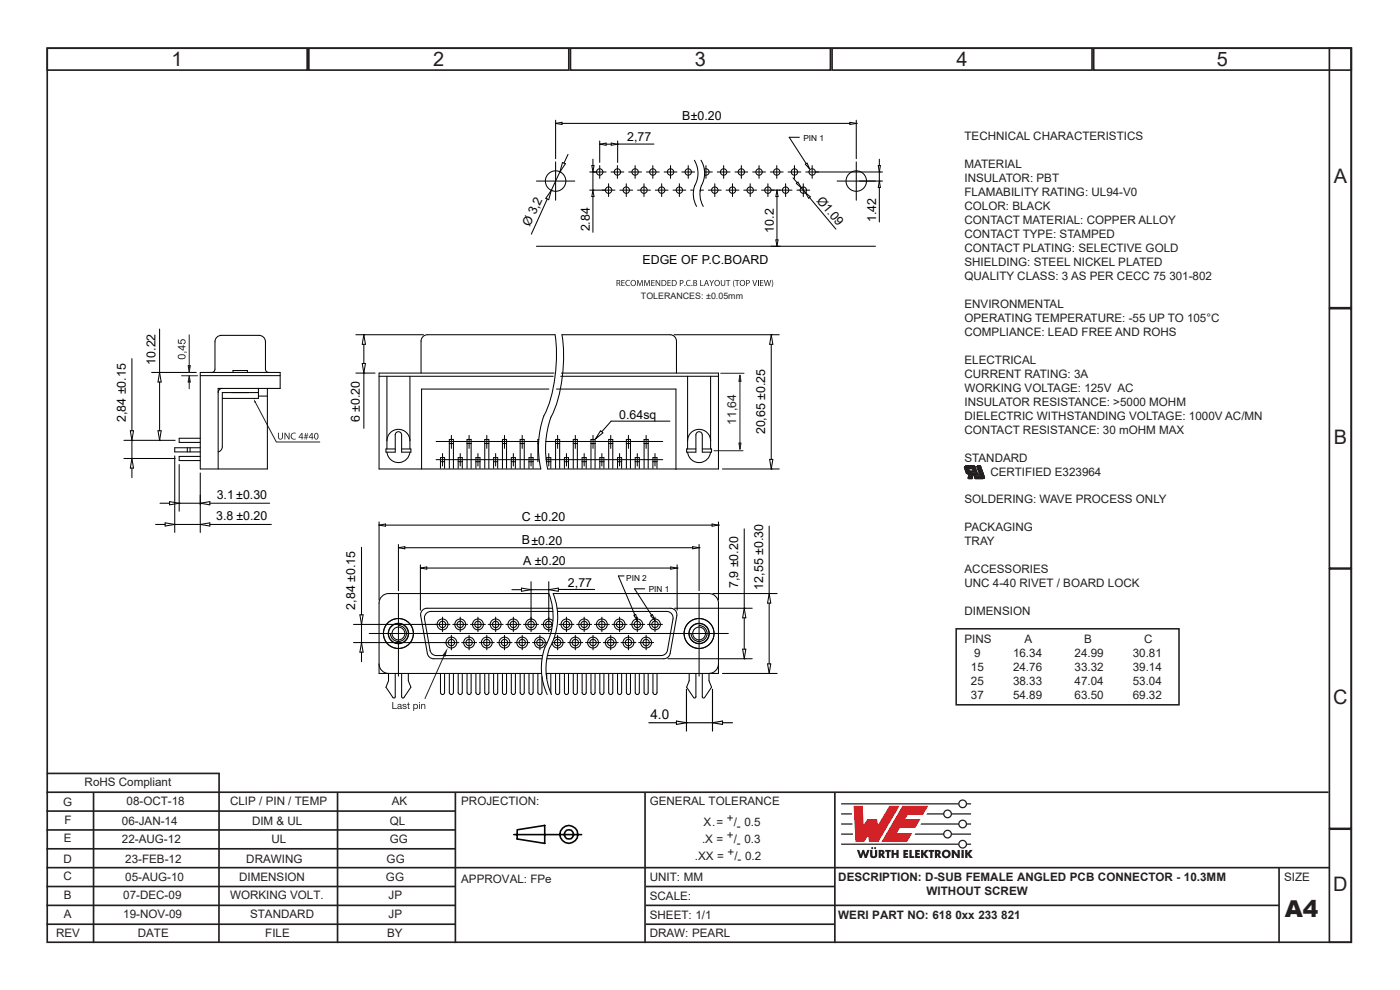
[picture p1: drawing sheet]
<svg xmlns="http://www.w3.org/2000/svg" width="297mm" height="210mm" viewBox="0 0 297 210" stroke-linecap="round" stroke-linejoin="round" font-family="sans-serif">
<defs><g id="words">
<text font-size="4.9" fill="#231f20" x="272.6" y="194.5">A4</text>
<g font-size="4.2" fill="#231f20">
<text x="36.4" y="14">1</text>
<text x="91.9" y="14">2</text>
<text x="147.4" y="14">3</text>
<text x="202.9" y="14">4</text>
<text x="258.2" y="14">5</text>
<text x="282.9" y="38.8">A</text>
<text x="282.9" y="94.1">B</text>
<text x="282.8" y="149.3">C</text>
<text x="282.8" y="189">D</text>
</g>
<text font-size="2.9" fill="#040503" x="138" y="152.4">4.0</text>
<g font-size="2.6" fill="#040503">
<text x="133.1" y="30">2,77</text>
<text x="144.7" y="25.5">B±0.20</text>
<text x="173.2" y="42.6" transform="rotate(50 173.2 42.6)">Ø1.09</text>
<text x="185.9" y="47.1" transform="rotate(-90 185.9 47.1)">1.42</text>
<text x="112.4" y="48.2" transform="rotate(-65 112.4 48.2)">Ø 3,2</text>
<text x="125.1" y="49.1" transform="rotate(-90 125.1 49.1)">2.84</text>
<text x="164.1" y="49.4" transform="rotate(-90 164.1 49.4)">10.2</text>
<text x="136.3" y="56">EDGE OF P.C.BOARD</text>
<text x="33" y="77.3" transform="rotate(-90 33 77.3)">10.22</text>
<text x="26.7" y="89.5" transform="rotate(-90 26.7 89.5)">2,84 ±0.15</text>
<text x="76.3" y="89.5" transform="rotate(-90 76.3 89.5)">6 ±0.20</text>
<text x="131.4" y="89">0.64sq</text>
<text x="162.3" y="92.1" transform="rotate(-90 162.3 92.1)">20,65 ±0.25</text>
<text x="46" y="105.9">3.1 ±0.30</text>
<text x="45.9" y="110.4">3.8 ±0.20</text>
<text x="110.7" y="110.5">C ±0.20</text>
<text x="110.7" y="115.5">B±0.20</text>
<text x="111" y="119.9">A ±0.20</text>
<text x="120.5" y="124.5">2,77</text>
<text x="156.6" y="124.8" transform="rotate(-90 156.6 124.8)">7,9 ±0.20</text>
<text x="161.9" y="125.1" transform="rotate(-90 161.9 125.1)">12,55 ±0.30</text>
<text x="75.3" y="129.3" transform="rotate(-90 75.3 129.3)">2,84 ±0.15</text>
</g>
<text font-size="2.6" fill="#231f20" x="156.2" y="90.2" transform="rotate(-90 156.2 90.2)">11,64</text>
<g font-size="2.5" fill="#231f20">
<text x="204.6" y="29.8">TECHNICAL CHARACTERISTICS</text>
<text x="204.6" y="35.7">MATERIAL</text>
<text x="204.6" y="38.6">INSULATOR: PBT</text>
<text x="204.6" y="41.6">FLAMABILITY RATING: UL94-V0</text>
<text x="204.6" y="44.6">COLOR: BLACK</text>
<text x="204.6" y="47.5">CONTACT MATERIAL: COPPER ALLOY</text>
<text x="204.6" y="50.5">CONTACT TYPE: STAMPED</text>
<text x="204.6" y="53.5">CONTACT PLATING: SELECTIVE GOLD</text>
<text x="204.6" y="56.4">SHIELDING: STEEL NICKEL PLATED</text>
<text x="204.6" y="59.4">QUALITY CLASS: 3 AS PER CECC 75 301-802</text>
<text x="204.6" y="65.3">ENVIRONMENTAL</text>
<text x="204.6" y="71.2">COMPLIANCE: LEAD FREE AND ROHS</text>
<text x="204.6" y="68.3">OPERATING TEMPERATURE: -55 UP TO 105°C</text>
<text x="204.6" y="77.2">ELECTRICAL</text>
<text x="204.6" y="80.1">CURRENT RATING: 3A</text>
<text x="204.6" y="83.1">WORKING VOLTAGE: 125V AC</text>
<text x="204.6" y="86.1">INSULATOR RESISTANCE: &gt;5000 MOHM</text>
<text x="204.6" y="89">DIELECTRIC WITHSTANDING VOLTAGE: 1000V AC/MN</text>
<text x="204.6" y="92">CONTACT RESISTANCE: 30 mOHM MAX</text>
<text x="204.6" y="97.9">STANDARD</text>
<text x="210.1" y="100.9">CERTIFIED E323964</text>
<text x="204.6" y="106.8">SOLDERING: WAVE PROCESS ONLY</text>
<text x="204.6" y="112.7">PACKAGING</text>
<text x="204.6" y="115.7">TRAY</text>
<text x="204.6" y="121.6">ACCESSORIES</text>
<text x="204.6" y="124.6">UNC 4-40 RIVET / BOARD LOCK</text>
<text x="204.6" y="130.5">DIMENSION</text>
<text x="204.6" y="136.4">PINS</text>
<text x="217.3" y="136.4">A</text>
<text x="230" y="136.4">B</text>
<text x="242.7" y="136.4">C</text>
<text x="206" y="142.4">15</text>
<text x="206.7" y="139.4">9</text>
<text x="214.9" y="139.4">16.34</text>
<text x="214.9" y="142.4">24.76</text>
<text x="228" y="139.4">24.99</text>
<text x="228" y="142.4">33.32</text>
<text x="240.3" y="139.4">30.81</text>
<text x="240.3" y="142.4">39.14</text>
<text x="206" y="145.3">25</text>
<text x="206" y="148.3">37</text>
<text x="214.9" y="145.3">38.33</text>
<text x="214.9" y="148.3">54.89</text>
<text x="228" y="145.3">47.04</text>
<text x="228" y="148.3">63.50</text>
<text x="240.3" y="145.3">53.04</text>
<text x="240.3" y="148.3">69.32</text>
<text x="17.9" y="166.8">RoHS Compliant</text>
<text x="13.4" y="171">G</text>
<text x="26.9" y="170.8">08-OCT-18</text>
<text x="48.8" y="170.8">CLIP / PIN / TEMP</text>
<text x="83.1" y="170.8">AK</text>
<text x="97.8" y="170.8">PROJECTION:</text>
<text x="137.8" y="170.8">GENERAL TOLERANCE</text>
<text x="13.5" y="178.7">E</text>
<text x="13.7" y="174.8">F</text>
<text x="25.9" y="178.8">22-AUG-12</text>
<text x="25.9" y="175">06-JAN-14</text>
<text x="53.5" y="175">DIM &amp; UL</text>
<text x="57.6" y="178.8">UL</text>
<text x="82.7" y="175">QL</text>
<text x="82.7" y="178.8">GG</text>
<text x="148.9" y="178.8">.X =</text>
<text x="149.3" y="175.3">X.=</text>
<text x="154.2" y="178">+</text>
<text x="154.2" y="174.5">+</text>
<text x="155.7" y="178.8">/ 0.3</text>
<text x="155.7" y="175.3">/ 0.5</text>
<text x="156.3" y="179.6">-</text>
<text x="156.3" y="176.1">-</text>
<text x="13.4" y="183.1">D</text>
<text x="26.6" y="183.1">23-FEB-12</text>
<text x="52.2" y="183.1">DRAWING</text>
<text x="82" y="183.1">GG</text>
<text x="147.4" y="182.3">.XX =</text>
<text x="154.4" y="181.5">+</text>
<text x="155.8" y="182.3">/ 0.2</text>
<text x="156.5" y="183.1">-</text>
<text x="13.4" y="186.7">C</text>
<text x="13.5" y="190.8">B</text>
<text x="26.1" y="190.8">07-DEC-09</text>
<text x="26.6" y="186.8">05-AUG-10</text>
<text x="48.8" y="190.8">WORKING VOLT.</text>
<text x="50.7" y="186.8">DIMENSION</text>
<text x="81.9" y="186.8">GG</text>
<text x="82.4" y="190.8">JP</text>
<text x="97.8" y="187.3">APPROVAL: FPe</text>
<text x="137.8" y="186.8">UNIT: MM</text>
<text x="137.8" y="190.9">SCALE:</text>
<text x="177.8" y="186.8">DESCRIPTION: D-SUB FEMALE ANGLED PCB CONNECTOR - 10.3MM</text>
<text x="196.6" y="189.8">WITHOUT SCREW</text>
<text x="272.4" y="186.8">SIZE</text>
<text x="13.5" y="194.8">A</text>
<text x="26.1" y="194.8">19-NOV-09</text>
<text x="53.1" y="194.8">STANDARD</text>
<text x="82.4" y="194.8">JP</text>
<text x="137.8" y="194.8">SHEET: 1/1</text>
<text x="177.8" y="194.8">WERI PART NO: 618</text>
<text x="202.7" y="194.8">0xx 233</text>
<text x="212.4" y="194.8">821</text>
<text x="11.9" y="198.8">REV</text>
<text x="29.2" y="198.8">DATE</text>
<text x="56.3" y="198.8">FILE</text>
<text x="82.1" y="198.8">BY</text>
<text x="137.8" y="198.8">DRAW: PEARL</text>
</g>
<text font-size="1.9" fill="#231f20" x="136" y="63.3">TOLERANCES: ±0.05mm</text>
<g font-size="1.8" fill="#040503">
<text x="170.4" y="29.8">PIN 1</text>
<text x="132.8" y="123.2">PIN 2</text>
<text x="137.6" y="125.6">PIN 1</text>
</g>
</g></defs>
<!-- layer: Calque 1 -->
<g fill="none" stroke="#231f20" stroke-width=".35">
<path d="M10 10.2h276.7v189.7h-276.7zM10 10.2h55.2v4.7h-55.2zM65.5 10.2h55.2v4.7h-55.2zM121 10.2h55.2v4.7h-55.2zM176.5 10.2h55.2v4.7h-55.2zM232 10.2h54.7v4.7h-54.7zM282 10.2h4.7v55.1h-4.7zM282 65.5h4.7v55h-4.7zM282 120.7h4.7v55h-4.7zM9.8 168h272M9.8 172h86.7M9.8 176h86.7"/>
<path d="M9.9 164.1h36.7M19.8 168v32M46.5 164l-.1 36M71.6 168v32M96.6 168v32M136.8 168v32M177.1 168v32M282 175.9h4.7v24h-4.7zM9.8 192h86.7M9.8 196h86.7M9.8 180h86.7M9.8 184h272.2"/>
<path d="M9.8 188h86.7M137 192h134.3M137 196h40.1M137 188h40.1M271.3 184v16"/>
</g>
<g fill="#ee1d23">
<path d="M181.1 170.9h1.9l.2 4 .9-1.2h2l.2 1.3 2.4-4.1h2.1l-4.5 7.7h-1.9l-.2-1.3-.9 1.3h-1.8z"/>
<path d="M191.4 170.9h5.5l-1.1 1.9h-3.2l-.6 .9h3.3l-1.1 1.9h-3.3l-.6 1.1h3.2l-1.1 1.9h-5.4z"/>
</g>
<g fill="#231f20">
<path d="M181.8 180.3h.5l.3 1 .3-1h.4l.3 1 .4-1h.5l-.6 1.7h-.5l-.3-1-.3 1h-.4z"/>
<path d="M184.6 180.3h.5v1.2l.2 .1 .3-.1v-1.2h.5v1.1a.76 .76 0 0 1-.8 .6 .76 .76 0 0 1-.7-.6z"/>
<path d="M187.8 180.3h1.2v.4h-.4v1.3h-.5l.1-1.3h-.4z"/>
<path d="M189.1 180.3h.5v.6h.6v-.6h.5l-.1 1.7h-.4v-.7h-.6v.7h-.5z"/>
<path d="M191.6 180.3h1.1v.4h-.6v.2h.5v.4h-.5v.3h.6v.4h-1.1z"/>
<path d="M192.9 180.3h.5v1.3h.5v.4h-1z"/>
<path d="M194.1 180.3h1v.4h-.5v.2h.5v.4h-.5v.3h.6v.4h-1.1z"/>
<path d="M195.4 180.3h.5v.7l.5-.7h.6l-.7 .8 .7 .9h-.6l-.5-.7v.7h-.5z"/>
<path d="M197 180.3h1.2v.4h-.4v1.3h-.5v-1.3h-.3z"/>
<path d="M201.9 180.3h.5l.8 1-.1-1h.5v1.7h-.5l-.7-1.1v1.1h-.5z"/>
<path d="M204 180.3h.5v1.7h-.5z"/>
<path d="M204.7 180.3h.5v.7l.5-.7h.6l-.6 .8 .7 .9h-.6l-.6-.7v.7h-.5z"/>
<circle cx="185" cy="179.9" r=".22"/>
<circle cx="185.7" cy="179.9" r=".22"/>
</g>
<g fill="#231f20">
<path d="M186.9 180.7v.3h.2v-.2zM186.4 180.3h.5a.55 .55 0 0 1 .7 .3 .55 .55 0 0 1-.3 .7l.5 .7h-.5l-.4-.6v.6h-.5z" fill-rule="evenodd"/>
<path d="M198.8 180.7v.3h.2l.1-.2zM198.3 180.3h.6a.55 .55 0 0 1 .6 .3 .55 .55 0 0 1-.2 .7l.4 .7h-.5l-.4-.6v.6h-.5z" fill-rule="evenodd"/>
<path d="M200.3 181.2a.5 .5 0 0 0 1 0 .5 .5 0 0 0-1 0zM199.8 181.1a.95 .95 0 0 1 1.9 0 .95 .95 0 0 1-1.9 0z" fill-rule="evenodd"/>
</g>
<path d="M178.4 176.9h2.6M178.4 174.8h2.4M178.4 172.6h2.3" fill="none" stroke="#231f20" stroke-width=".27"/>
<g fill="#231f20">
<path d="M178.4 170.4h24.9a.94 .94 0 0 1 .9-.8 .94 .94 0 0 1 1 .8h.8v.2h-.8a.94 .94 0 0 1-1 .9 .94 .94 0 0 1-.9-.9h-24.9zM203.5 170.5a.7 .7 0 0 1 1.4 0 .7 .7 0 0 1-1.4 0z" fill-rule="evenodd"/>
<path d="M196.7 172.5h3.4a.94 .94 0 0 1 .9-.8 .94 .94 0 0 1 1 .8h4v.3h-4a.94 .94 0 0 1-1 .8 .94 .94 0 0 1-.9-.8h-3.6zM200.3 172.6a.7 .7 0 0 1 1.4 0 .7 .7 0 0 1-1.4 0z" fill-rule="evenodd"/>
<path d="M195.4 174.7h7.9a.94 .94 0 0 1 .9-.9 .94 .94 0 0 1 1 .9h.8v.2h-.8a.94 .94 0 0 1-1 .8 .94 .94 0 0 1-.9-.8h-8zM203.5 174.8a.7 .7 0 0 1 1.4 0 .7 .7 0 0 1-1.4 0z" fill-rule="evenodd"/>
<path d="M194.2 176.8h5.9a.94 .94 0 0 1 .9-.8 .94 .94 0 0 1 1 .8h4v.3h-4a.94 .94 0 0 1-1 .8 .94 .94 0 0 1-.9-.8h-6.1zM200.3 176.9a.7 .7 0 0 1 1.4 0 .7 .7 0 0 1-1.4 0z" fill-rule="evenodd"/>
<path d="M178.4 178.9h24.9a.94 .94 0 0 1 .9-.8 .94 .94 0 0 1 1 .8h.8v.3h-.8a.94 .94 0 0 1-1 .8 .94 .94 0 0 1-.9-.8h-24.9zM203.5 179.1a.7 .7 0 0 1 1.4 0 .7 .7 0 0 1-1.4 0z" fill-rule="evenodd"/>
</g>
<path d="M204.7 98.9l-.1 .3zM205.5 99.4h.8zM207.5 100.6h.3zM206.9 101.5h1.6zM207.4 100.5l.1 .1zM206.4 100.7l-.2 .8zM206.4 100.6l.2 .1zM206.6 100.7l.3 .8zM205 100.3l.5 .2zM205.6 100.5l-.1 1zM205.5 101.5h.7zM205.7 100h.7zM208.8 101.1l-.3 .4 .3-.1z" fill="#231f20" stroke="#231f20" stroke-width=".21"/>
<path d="M204.9 98.9h1.8z" fill="#231f20"/>
<path d="M204.9 98.9h1.8" fill="none" stroke="#231f20" stroke-width=".21"/>
<path d="M207.4 98.9h.5z" fill="#231f20"/>
<path d="M207.4 98.9h.5" fill="none" stroke="#231f20" stroke-width=".21"/>
<path d="M204.8 98.9h1.9z" fill="#231f20"/>
<path d="M204.9 98.9h1.8" fill="none" stroke="#231f20" stroke-width=".21"/>
<path d="M204.9 98.9h1.8z" fill="#231f20"/>
<path d="M204.9 98.9h1.8" fill="none" stroke="#231f20" stroke-width=".21"/>
<path d="M207.3 98.9h.7z" fill="#231f20"/>
<path d="M207.4 98.9h.6" fill="none" stroke="#231f20" stroke-width=".21"/>
<path d="M207.4 98.9h.6z" fill="#231f20"/>
<path d="M207.4 98.9h.6" fill="none" stroke="#231f20" stroke-width=".21"/>
<path d="M204.8 98.9h1.9z" fill="#231f20"/>
<path d="M204.8 98.9h1.9" fill="none" stroke="#231f20" stroke-width=".21"/>
<path d="M204.8 98.9h1.9z" fill="#231f20"/>
<path d="M204.8 98.9h1.9" fill="none" stroke="#231f20" stroke-width=".21"/>
<path d="M207.3 98.9h.7z" fill="#231f20"/>
<path d="M207.3 98.9h.7" fill="none" stroke="#231f20" stroke-width=".21"/>
<path d="M207.3 98.9h.7z" fill="#231f20"/>
<path d="M207.3 98.9h.7" fill="none" stroke="#231f20" stroke-width=".21"/>
<path d="M204.8 98.9h2z" fill="#231f20"/>
<path d="M204.8 98.9h2" fill="none" stroke="#231f20" stroke-width=".21"/>
<path d="M204.8 98.9h2z" fill="#231f20"/>
<path d="M204.8 98.9h2" fill="none" stroke="#231f20" stroke-width=".21"/>
<path d="M207.3 98.9h.7z" fill="#231f20"/>
<path d="M207.3 98.9h.7" fill="none" stroke="#231f20" stroke-width=".21"/>
<path d="M207.3 98.9h.7z" fill="#231f20"/>
<path d="M207.3 98.9h.7" fill="none" stroke="#231f20" stroke-width=".21"/>
<path d="M204.8 98.9h2z" fill="#231f20"/>
<path d="M204.8 98.9h2" fill="none" stroke="#231f20" stroke-width=".21"/>
<path d="M204.8 98.9h2z" fill="#231f20"/>
<path d="M204.8 98.9h2" fill="none" stroke="#231f20" stroke-width=".21"/>
<path d="M207.3 98.9h.7z" fill="#231f20"/>
<path d="M207.3 98.9h.7" fill="none" stroke="#231f20" stroke-width=".21"/>
<path d="M207.3 98.9h.7z" fill="#231f20"/>
<path d="M204.8 98.9h2M207.3 98.9h.7" fill="none" stroke="#231f20" stroke-width=".21"/>
<path d="M207.3 98.9h.7z" fill="#231f20"/>
<path d="M207.3 98.9h.7" fill="none" stroke="#231f20" stroke-width=".21"/>
<path d="M207.3 98.9h.7z" fill="#231f20"/>
<path d="M204.7 98.9h2.1zM204.7 98.9h2.1M207.3 98.9h.7" fill="none" stroke="#231f20" stroke-width=".21"/>
<path d="M207.3 98.9h.7z" fill="#231f20"/>
<path d="M207.3 98.9h.7" fill="none" stroke="#231f20" stroke-width=".21"/>
<path d="M207.3 98.9h.7z" fill="#231f20"/>
<path d="M204.7 99h2.2M204.7 98.9l2.2 .1zM207.3 98.9h.7" fill="none" stroke="#231f20" stroke-width=".21"/>
<path d="M207.3 98.9l.8 .1z" fill="#231f20"/>
<path d="M207.3 98.9l.8 .1" fill="none" stroke="#231f20" stroke-width=".21"/>
<path d="M207.3 98.9l.8 .1z" fill="#231f20"/>
<path d="M204.7 99h2.2M207.3 98.9l.8 .1" fill="none" stroke="#231f20" stroke-width=".21"/>
<path d="M207.2 99h.9z" fill="#231f20"/>
<path d="M207.2 99h.9" fill="none" stroke="#231f20" stroke-width=".21"/>
<path d="M207.2 99h.9z" fill="#231f20"/>
<path d="M204.7 99h2.2zM204.7 99h2.2M207.2 99h.9" fill="none" stroke="#231f20" stroke-width=".21"/>
<path d="M207.2 99h.9z" fill="#231f20"/>
<path d="M207.2 99h.9" fill="none" stroke="#231f20" stroke-width=".21"/>
<path d="M207.2 99h.9z" fill="#231f20"/>
<path d="M204.6 99.1h2.3M204.7 99l2.2 .1zM207.2 99h.9" fill="none" stroke="#231f20" stroke-width=".21"/>
<path d="M207.3 99l.8 .1z" fill="#231f20"/>
<path d="M207.3 99l.8 .1" fill="none" stroke="#231f20" stroke-width=".21"/>
<path d="M207.3 99l.8 .1z" fill="#231f20"/>
<path d="M204.6 99.1l2.3 .1zM204.6 99.2h2.3M207.3 99l.8 .1" fill="none" stroke="#231f20" stroke-width=".21"/>
<path d="M207.3 99.1l.8 .1z" fill="#231f20"/>
<path d="M207.3 99.1l.8 .1" fill="none" stroke="#231f20" stroke-width=".21"/>
<path d="M207.3 99.1l.8 .1z" fill="#231f20"/>
<path d="M204.6 99.2h2.3l.1 .2h-2.3zM204.6 99.3h2.4M207.3 99.1l.8 .1" fill="none" stroke="#231f20" stroke-width=".21"/>
<path d="M207.3 99.2l.9 .2h-.8z" fill="#231f20"/>
<path d="M207.3 99.2l.1 .2h.8" fill="none" stroke="#231f20" stroke-width=".21"/>
<path d="M207.3 99.2h.8l.1 .2z" fill="#231f20"/>
<path d="M207.3 99.2h.8l.1 .2" fill="none" stroke="#231f20" stroke-width=".21"/>
<path d="M205.5 99.4h.8z" fill="#231f20"/>
<path d="M205.5 99.4h.8" fill="none" stroke="#231f20" stroke-width=".21"/>
<path d="M204.7 99.4h.8z" fill="#231f20"/>
<path d="M204.7 99.4h.8" fill="none" stroke="#231f20" stroke-width=".21"/>
<path d="M204.7 99.4h.8z" fill="#231f20"/>
<path d="M204.7 99.4h.8" fill="none" stroke="#231f20" stroke-width=".21"/>
<path d="M206.3 99.4h.7z" fill="#231f20"/>
<path d="M206.3 99.4h.7" fill="none" stroke="#231f20" stroke-width=".21"/>
<path d="M206.3 99.4h.7z" fill="#231f20"/>
<path d="M206.3 99.4h.7" fill="none" stroke="#231f20" stroke-width=".21"/>
<path d="M207.4 99.4h.8z" fill="#231f20"/>
<path d="M207.4 99.4h.8" fill="none" stroke="#231f20" stroke-width=".21"/>
<path d="M207.4 99.4h.8z" fill="#231f20"/>
<path d="M207.4 99.4h.8" fill="none" stroke="#231f20" stroke-width=".21"/>
<path d="M204.7 99.4h.8z" fill="#231f20"/>
<path d="M204.7 99.4h.8" fill="none" stroke="#231f20" stroke-width=".21"/>
<path d="M204.7 99.4h.8z" fill="#231f20"/>
<path d="M204.7 99.4h.8" fill="none" stroke="#231f20" stroke-width=".21"/>
<path d="M206.3 99.4h.7z" fill="#231f20"/>
<path d="M206.3 99.4h.7" fill="none" stroke="#231f20" stroke-width=".21"/>
<path d="M206.3 99.4h.7z" fill="#231f20"/>
<path d="M206.3 99.4h.7" fill="none" stroke="#231f20" stroke-width=".21"/>
<path d="M207.4 99.4h.8z" fill="#231f20"/>
<path d="M207.4 99.4h.8" fill="none" stroke="#231f20" stroke-width=".21"/>
<path d="M207.4 99.4h.8z" fill="#231f20"/>
<path d="M207.4 99.4h.8" fill="none" stroke="#231f20" stroke-width=".21"/>
<path d="M204.7 99.4l.8 .1z" fill="#231f20"/>
<path d="M204.7 99.4l.8 .1" fill="none" stroke="#231f20" stroke-width=".21"/>
<path d="M204.7 99.4h.8z" fill="#231f20"/>
<path d="M204.7 99.4l.8 .1" fill="none" stroke="#231f20" stroke-width=".21"/>
<path d="M206.3 99.4l.7 .1z" fill="#231f20"/>
<path d="M206.3 99.4l.7 .1" fill="none" stroke="#231f20" stroke-width=".21"/>
<path d="M206.3 99.4l.7 .1z" fill="#231f20"/>
<path d="M206.3 99.4l.7 .1" fill="none" stroke="#231f20" stroke-width=".21"/>
<path d="M207.4 99.4l.8 .1z" fill="#231f20"/>
<path d="M207.4 99.4l.8 .1" fill="none" stroke="#231f20" stroke-width=".21"/>
<path d="M207.4 99.4l.8 .1z" fill="#231f20"/>
<path d="M207.4 99.4l.8 .1" fill="none" stroke="#231f20" stroke-width=".21"/>
<path d="M204.7 99.5h.8z" fill="#231f20"/>
<path d="M204.7 99.5h.8" fill="none" stroke="#231f20" stroke-width=".21"/>
<path d="M204.7 99.5h.8z" fill="#231f20"/>
<path d="M204.7 99.5h.8" fill="none" stroke="#231f20" stroke-width=".21"/>
<path d="M206.3 99.5h.7z" fill="#231f20"/>
<path d="M206.3 99.5h.7" fill="none" stroke="#231f20" stroke-width=".21"/>
<path d="M206.3 99.5h.7z" fill="#231f20"/>
<path d="M206.3 99.5h.7" fill="none" stroke="#231f20" stroke-width=".21"/>
<path d="M207.4 99.5h.8z" fill="#231f20"/>
<path d="M207.4 99.5h.8" fill="none" stroke="#231f20" stroke-width=".21"/>
<path d="M207.4 99.5h.8z" fill="#231f20"/>
<path d="M207.4 99.5h.8" fill="none" stroke="#231f20" stroke-width=".21"/>
<path d="M204.7 99.5h.8z" fill="#231f20"/>
<path d="M204.7 99.5h.8" fill="none" stroke="#231f20" stroke-width=".21"/>
<path d="M204.7 99.5h.8z" fill="#231f20"/>
<path d="M204.7 99.5h.8" fill="none" stroke="#231f20" stroke-width=".21"/>
<path d="M206.3 99.5h.7z" fill="#231f20"/>
<path d="M206.3 99.5h.7" fill="none" stroke="#231f20" stroke-width=".21"/>
<path d="M206.3 99.5h.7z" fill="#231f20"/>
<path d="M206.3 99.5h.7" fill="none" stroke="#231f20" stroke-width=".21"/>
<path d="M207.4 99.5h.8z" fill="#231f20"/>
<path d="M207.4 99.5h.8" fill="none" stroke="#231f20" stroke-width=".21"/>
<path d="M207.4 99.5h.8z" fill="#231f20"/>
<path d="M207.4 99.5h.8" fill="none" stroke="#231f20" stroke-width=".21"/>
<g fill="#231f20" stroke="#231f20" stroke-width=".21">
<path d="M204.7 99.5l.9 .4h-.8z"/>
<path d="M204.7 99.5h.8l.1 .4z"/>
<path d="M206.3 99.5l.9 .4h-.7z"/>
<path d="M206.3 99.5h.7l.2 .4z"/>
<path d="M207.4 99.5l1 .4h-.8z"/>
<path d="M207.4 99.5h.8l.2 .4z"/>
</g>
<path d="M204.8 99.9h.8z" fill="#231f20"/>
<path d="M204.8 99.9h.8" fill="none" stroke="#231f20" stroke-width=".21"/>
<path d="M204.8 99.9h.8z" fill="#231f20"/>
<path d="M204.8 99.9h.8" fill="none" stroke="#231f20" stroke-width=".21"/>
<path d="M206.5 99.9h.7z" fill="#231f20"/>
<path d="M206.5 99.9h.7" fill="none" stroke="#231f20" stroke-width=".21"/>
<path d="M206.5 99.9h.7z" fill="#231f20"/>
<path d="M206.5 99.9h.7" fill="none" stroke="#231f20" stroke-width=".21"/>
<path d="M207.6 99.9h.8z" fill="#231f20"/>
<path d="M207.6 99.9h.8" fill="none" stroke="#231f20" stroke-width=".21"/>
<path d="M207.6 99.9h.8z" fill="#231f20"/>
<path d="M207.6 99.9h.8" fill="none" stroke="#231f20" stroke-width=".21"/>
<path d="M204.8 99.9h.8z" fill="#231f20"/>
<path d="M204.8 99.9h.8" fill="none" stroke="#231f20" stroke-width=".21"/>
<path d="M204.8 99.9h.8z" fill="#231f20"/>
<path d="M204.8 99.9h.8" fill="none" stroke="#231f20" stroke-width=".21"/>
<path d="M206.5 99.9h.7z" fill="#231f20"/>
<path d="M206.5 99.9h.7" fill="none" stroke="#231f20" stroke-width=".21"/>
<path d="M206.5 99.9h.7z" fill="#231f20"/>
<path d="M206.5 99.9h.7" fill="none" stroke="#231f20" stroke-width=".21"/>
<path d="M207.6 99.9h.8z" fill="#231f20"/>
<path d="M207.6 99.9h.8" fill="none" stroke="#231f20" stroke-width=".21"/>
<path d="M207.6 99.9h.8z" fill="#231f20"/>
<path d="M207.6 99.9h.8" fill="none" stroke="#231f20" stroke-width=".21"/>
<path d="M204.8 99.9h.8z" fill="#231f20"/>
<path d="M204.8 99.9h.8" fill="none" stroke="#231f20" stroke-width=".21"/>
<path d="M204.8 99.9h.8z" fill="#231f20"/>
<path d="M204.8 99.9h.8" fill="none" stroke="#231f20" stroke-width=".21"/>
<path d="M206.5 99.9h.7z" fill="#231f20"/>
<path d="M206.5 99.9h.7" fill="none" stroke="#231f20" stroke-width=".21"/>
<path d="M206.5 99.9h.7z" fill="#231f20"/>
<path d="M206.5 99.9h.7" fill="none" stroke="#231f20" stroke-width=".21"/>
<path d="M207.6 99.9h.8z" fill="#231f20"/>
<path d="M207.6 99.9h.8" fill="none" stroke="#231f20" stroke-width=".21"/>
<path d="M207.6 99.9h.8z" fill="#231f20"/>
<path d="M207.6 99.9h.8" fill="none" stroke="#231f20" stroke-width=".21"/>
<path d="M204.8 99.9h.8z" fill="#231f20"/>
<path d="M204.8 99.9h.8" fill="none" stroke="#231f20" stroke-width=".21"/>
<path d="M204.8 99.9h.8z" fill="#231f20"/>
<path d="M204.8 99.9h.8" fill="none" stroke="#231f20" stroke-width=".21"/>
<path d="M206.5 99.9h.7z" fill="#231f20"/>
<path d="M206.5 99.9h.7" fill="none" stroke="#231f20" stroke-width=".21"/>
<path d="M206.5 99.9h.7z" fill="#231f20"/>
<path d="M206.5 99.9h.7" fill="none" stroke="#231f20" stroke-width=".21"/>
<path d="M207.6 99.9h.8z" fill="#231f20"/>
<path d="M207.6 99.9h.8" fill="none" stroke="#231f20" stroke-width=".21"/>
<path d="M207.6 99.9h.8z" fill="#231f20"/>
<path d="M207.6 99.9h.8" fill="none" stroke="#231f20" stroke-width=".21"/>
<path d="M204.8 99.9l.9 .1z" fill="#231f20"/>
<path d="M204.8 99.9l.9 .1" fill="none" stroke="#231f20" stroke-width=".21"/>
<path d="M204.8 99.9l.9 .1z" fill="#231f20"/>
<path d="M204.8 99.9l.9 .1" fill="none" stroke="#231f20" stroke-width=".21"/>
<path d="M206.4 100h.8z" fill="#231f20"/>
<path d="M206.5 99.9l.7 .1" fill="none" stroke="#231f20" stroke-width=".21"/>
<path d="M206.5 99.9l.7 .1z" fill="#231f20"/>
<path d="M206.5 99.9l.7 .1" fill="none" stroke="#231f20" stroke-width=".21"/>
<path d="M207.6 99.9l.8 .1z" fill="#231f20"/>
<path d="M207.6 99.9l.8 .1" fill="none" stroke="#231f20" stroke-width=".21"/>
<path d="M207.6 99.9l.8 .1z" fill="#231f20"/>
<path d="M207.6 99.9l.8 .1" fill="none" stroke="#231f20" stroke-width=".21"/>
<path d="M205.7 100h.7z" fill="#231f20"/>
<path d="M205.7 100h.7M205 100.4h2.3M205 100.3l2.3 .1z" fill="none" stroke="#231f20" stroke-width=".21"/>
<g fill="#231f20" stroke="#231f20" stroke-width=".21">
<path d="M204.9 100l2.4 .3h-2.3z"/>
<path d="M204.9 100h2.3l.1 .3z"/>
<path d="M207.6 100l1 .3h-.9z"/>
<path d="M207.6 100h.8l.2 .3z"/>
</g>
<path d="M207.7 100.3l.9 .1z" fill="#231f20"/>
<path d="M207.7 100.3l.9 .1" fill="none" stroke="#231f20" stroke-width=".21"/>
<path d="M207.7 100.3l.9 .1z" fill="#231f20"/>
<path d="M205.1 100.5h2.3M205.1 100.4l2.3 .1zM207.7 100.3l.9 .1" fill="none" stroke="#231f20" stroke-width=".21"/>
<path d="M207.8 100.4l.8 .1z" fill="#231f20"/>
<path d="M207.8 100.4l.8 .1" fill="none" stroke="#231f20" stroke-width=".21"/>
<path d="M207.8 100.4l.8 .1z" fill="#231f20"/>
<path d="M205.2 100.5h2.2M207.8 100.4l.8 .1" fill="none" stroke="#231f20" stroke-width=".21"/>
<path d="M207.8 100.5h.8z" fill="#231f20"/>
<path d="M207.8 100.5h.8" fill="none" stroke="#231f20" stroke-width=".21"/>
<path d="M207.8 100.5h.8z" fill="#231f20"/>
<path d="M207.8 100.5h.8" fill="none" stroke="#231f20" stroke-width=".21"/>
<path d="M205.3 100.5h.2z" fill="#231f20"/>
<path d="M205.3 100.5h.2" fill="none" stroke="#231f20" stroke-width=".21"/>
<path d="M205.5 100.5h1.9z" fill="#231f20"/>
<path d="M205.5 100.5h1.9" fill="none" stroke="#231f20" stroke-width=".21"/>
<path d="M205.5 100.5h1.9z" fill="#231f20"/>
<path d="M205.5 100.5h1.9" fill="none" stroke="#231f20" stroke-width=".21"/>
<path d="M207.8 100.5h.8z" fill="#231f20"/>
<path d="M207.8 100.5h.8" fill="none" stroke="#231f20" stroke-width=".21"/>
<path d="M207.8 100.5h.8z" fill="#231f20"/>
<path d="M207.8 100.5h.8" fill="none" stroke="#231f20" stroke-width=".21"/>
<path d="M205.5 100.5h1.9z" fill="#231f20"/>
<path d="M205.5 100.5h1.9" fill="none" stroke="#231f20" stroke-width=".21"/>
<path d="M205.5 100.5h1.9z" fill="#231f20"/>
<path d="M205.5 100.5h1.9" fill="none" stroke="#231f20" stroke-width=".21"/>
<path d="M207.8 100.5h.8z" fill="#231f20"/>
<path d="M207.8 100.5h.8" fill="none" stroke="#231f20" stroke-width=".21"/>
<path d="M207.8 100.5h.8z" fill="#231f20"/>
<path d="M207.8 100.5h.8" fill="none" stroke="#231f20" stroke-width=".21"/>
<path d="M205.6 100.5h1.8z" fill="#231f20"/>
<path d="M205.6 100.5h1.8" fill="none" stroke="#231f20" stroke-width=".21"/>
<path d="M205.6 100.5h1.8z" fill="#231f20"/>
<path d="M205.6 100.5h1.8" fill="none" stroke="#231f20" stroke-width=".21"/>
<path d="M207.8 100.5h.8z" fill="#231f20"/>
<path d="M207.8 100.5h.8" fill="none" stroke="#231f20" stroke-width=".21"/>
<path d="M207.8 100.5h.8z" fill="#231f20"/>
<path d="M207.8 100.5h.8" fill="none" stroke="#231f20" stroke-width=".21"/>
<path d="M205.6 100.5h1.8z" fill="#231f20"/>
<path d="M205.6 100.5h1.8" fill="none" stroke="#231f20" stroke-width=".21"/>
<path d="M205.6 100.5h1.8z" fill="#231f20"/>
<path d="M205.6 100.5h1.8" fill="none" stroke="#231f20" stroke-width=".21"/>
<path d="M207.8 100.5h.8z" fill="#231f20"/>
<path d="M207.8 100.5h.8" fill="none" stroke="#231f20" stroke-width=".21"/>
<path d="M207.8 100.5h.8z" fill="#231f20"/>
<path d="M207.8 100.5h.8" fill="none" stroke="#231f20" stroke-width=".21"/>
<path d="M205.6 100.5l1.8 .1z" fill="#231f20"/>
<path d="M205.6 100.5l1.8 .1" fill="none" stroke="#231f20" stroke-width=".21"/>
<path d="M205.6 100.5l1.8 .1z" fill="#231f20"/>
<path d="M205.6 100.5l1.8 .1" fill="none" stroke="#231f20" stroke-width=".21"/>
<path d="M207.8 100.5l.8 .1z" fill="#231f20"/>
<path d="M207.8 100.5l.8 .1" fill="none" stroke="#231f20" stroke-width=".21"/>
<path d="M207.8 100.5l.8 .1z" fill="#231f20"/>
<path d="M207.8 100.5l.8 .1" fill="none" stroke="#231f20" stroke-width=".21"/>
<path d="M205.6 100.6h.9z" fill="#231f20"/>
<path d="M205.6 100.6h.9" fill="none" stroke="#231f20" stroke-width=".21"/>
<path d="M205.6 100.6h.9z" fill="#231f20"/>
<path d="M205.6 100.6h.9" fill="none" stroke="#231f20" stroke-width=".21"/>
<path d="M206.5 100.6h.9z" fill="#231f20"/>
<path d="M206.5 100.6h.9" fill="none" stroke="#231f20" stroke-width=".21"/>
<path d="M206.5 100.6h.9z" fill="#231f20"/>
<path d="M206.5 100.6h.9" fill="none" stroke="#231f20" stroke-width=".21"/>
<path d="M207.8 100.6h.8z" fill="#231f20"/>
<path d="M207.8 100.6h.8" fill="none" stroke="#231f20" stroke-width=".21"/>
<path d="M207.8 100.6h.8z" fill="#231f20"/>
<path d="M207.8 100.6h.8" fill="none" stroke="#231f20" stroke-width=".21"/>
<path d="M205.6 100.6h.9z" fill="#231f20"/>
<path d="M205.6 100.6h.9" fill="none" stroke="#231f20" stroke-width=".21"/>
<path d="M205.6 100.6h.9z" fill="#231f20"/>
<path d="M205.6 100.6h.9" fill="none" stroke="#231f20" stroke-width=".21"/>
<path d="M206.5 100.6h.9z" fill="#231f20"/>
<path d="M206.5 100.6h.9" fill="none" stroke="#231f20" stroke-width=".21"/>
<path d="M206.5 100.6h.9z" fill="#231f20"/>
<path d="M206.5 100.6h.9" fill="none" stroke="#231f20" stroke-width=".21"/>
<path d="M207.8 100.6h.8z" fill="#231f20"/>
<path d="M207.8 100.6h.8" fill="none" stroke="#231f20" stroke-width=".21"/>
<path d="M207.8 100.6h.8z" fill="#231f20"/>
<path d="M207.8 100.6h.8" fill="none" stroke="#231f20" stroke-width=".21"/>
<path d="M205.6 100.6h.8z" fill="#231f20"/>
<path d="M205.6 100.6h.8" fill="none" stroke="#231f20" stroke-width=".21"/>
<path d="M205.6 100.6h.9z" fill="#231f20"/>
<path d="M205.6 100.6h.8" fill="none" stroke="#231f20" stroke-width=".21"/>
<path d="M206.5 100.6h1z" fill="#231f20"/>
<path d="M206.5 100.6h1" fill="none" stroke="#231f20" stroke-width=".21"/>
<path d="M206.5 100.6h1z" fill="#231f20"/>
<path d="M206.5 100.6h1" fill="none" stroke="#231f20" stroke-width=".21"/>
<path d="M207.8 100.6h.8z" fill="#231f20"/>
<path d="M207.8 100.6h.8" fill="none" stroke="#231f20" stroke-width=".21"/>
<path d="M207.8 100.6h.8z" fill="#231f20"/>
<path d="M207.8 100.6h.8" fill="none" stroke="#231f20" stroke-width=".21"/>
<path d="M207.5 100.6h.3z" fill="#231f20"/>
<path d="M207.5 100.6h.3" fill="none" stroke="#231f20" stroke-width=".21"/>
<path d="M205.6 100.6h.8z" fill="#231f20"/>
<path d="M205.6 100.6h.8" fill="none" stroke="#231f20" stroke-width=".21"/>
<path d="M205.6 100.6h.8z" fill="#231f20"/>
<path d="M205.6 100.6h.8M206.5 100.6h2.1" fill="none" stroke="#231f20" stroke-width=".21"/>
<path d="M205.6 100.6l.8 .1z" fill="#231f20"/>
<path d="M205.6 100.6l.8 .1" fill="none" stroke="#231f20" stroke-width=".21"/>
<path d="M205.6 100.6h.8z" fill="#231f20"/>
<path d="M205.6 100.6l.8 .1M206.5 100.7h2.2M206.5 100.6l2.2 .1z" fill="none" stroke="#231f20" stroke-width=".21"/>
<path d="M205.5 100.7h.9z" fill="#231f20"/>
<path d="M205.5 100.7h.9" fill="none" stroke="#231f20" stroke-width=".21"/>
<path d="M205.5 100.7h.9z" fill="#231f20"/>
<path d="M205.5 100.7h.9M206.6 100.7h2.1" fill="none" stroke="#231f20" stroke-width=".21"/>
<g fill="#231f20" stroke="#231f20" stroke-width=".21">
<path d="M205.5 100.7l.8 .4h-.9z"/>
<path d="M205.5 100.7h.9l-.1 .4z"/>
<path d="M206.6 100.7l2.2 .4h-2.1z"/>
<path d="M206.6 100.7h2.1l.1 .4z"/>
</g>
<path d="M205.4 101.1l.9 .2h-.9z" fill="#231f20"/>
<path d="M205.4 101.1v.2h.9" fill="none" stroke="#231f20" stroke-width=".21"/>
<path d="M205.4 101.1h.9v.2z" fill="#231f20"/>
<path d="M205.4 101.1h.9v.2M206.7 101.2h2.1M206.7 101.1h2.1v.2h-2z" fill="none" stroke="#231f20" stroke-width=".21"/>
<path d="M205.4 101.3l.9 .1h-.9z" fill="#231f20"/>
<path d="M205.4 101.3v.1h.9" fill="none" stroke="#231f20" stroke-width=".21"/>
<path d="M205.4 101.3h.9v.1z" fill="#231f20"/>
<path d="M205.4 101.3h.9v.1M206.8 101.3h2v.1h-2zM208.8 101.3h-2" fill="none" stroke="#231f20" stroke-width=".21"/>
<path d="M205.4 101.4h.9z" fill="#231f20"/>
<path d="M205.4 101.4h.9" fill="none" stroke="#231f20" stroke-width=".21"/>
<path d="M205.4 101.4h.9z" fill="#231f20"/>
<path d="M205.4 101.4h.9" fill="none" stroke="#231f20" stroke-width=".21"/>
<path d="M206.8 101.4h2z" fill="#231f20"/>
<path d="M206.8 101.4h2" fill="none" stroke="#231f20" stroke-width=".21"/>
<path d="M206.8 101.4h2z" fill="#231f20"/>
<path d="M206.8 101.4h2" fill="none" stroke="#231f20" stroke-width=".21"/>
<path d="M205.4 101.4l.8 .1z" fill="#231f20"/>
<path d="M205.4 101.4l.8 .1" fill="none" stroke="#231f20" stroke-width=".21"/>
<path d="M205.4 101.4h.9z" fill="#231f20"/>
<path d="M205.4 101.4l.8 .1" fill="none" stroke="#231f20" stroke-width=".21"/>
<path d="M206.8 101.4l1.9 .1z" fill="#231f20"/>
<path d="M206.8 101.4l1.9 .1" fill="none" stroke="#231f20" stroke-width=".21"/>
<path d="M206.8 101.4h2z" fill="#231f20"/>
<path d="M206.8 101.4l1.9 .1" fill="none" stroke="#231f20" stroke-width=".21"/>
<path d="M205.4 101.5h.8z" fill="#231f20"/>
<path d="M205.4 101.5h.8" fill="none" stroke="#231f20" stroke-width=".21"/>
<path d="M205.4 101.5h.8z" fill="#231f20"/>
<path d="M205.4 101.5h.8" fill="none" stroke="#231f20" stroke-width=".21"/>
<path d="M206.8 101.5h1.9z" fill="#231f20"/>
<path d="M206.8 101.5h1.9" fill="none" stroke="#231f20" stroke-width=".21"/>
<path d="M206.8 101.5h1.9z" fill="#231f20"/>
<path d="M206.8 101.5h1.9" fill="none" stroke="#231f20" stroke-width=".21"/>
<path d="M205.4 101.5h.8z" fill="#231f20"/>
<path d="M205.4 101.5h.8" fill="none" stroke="#231f20" stroke-width=".21"/>
<path d="M205.4 101.5h.8z" fill="#231f20"/>
<path d="M205.4 101.5h.8" fill="none" stroke="#231f20" stroke-width=".21"/>
<path d="M206.9 101.5h1.8z" fill="#231f20"/>
<path d="M206.9 101.5h1.8" fill="none" stroke="#231f20" stroke-width=".21"/>
<path d="M206.9 101.5h1.8z" fill="#231f20"/>
<path d="M206.9 101.5h1.8" fill="none" stroke="#231f20" stroke-width=".21"/>
<path d="M205.4 101.5h.8z" fill="#231f20"/>
<path d="M205.4 101.5h.8" fill="none" stroke="#231f20" stroke-width=".21"/>
<path d="M205.4 101.5h.8z" fill="#231f20"/>
<path d="M205.4 101.5h.8" fill="none" stroke="#231f20" stroke-width=".21"/>
<path d="M206.9 101.5h1.7z" fill="#231f20"/>
<path d="M206.9 101.5h1.7" fill="none" stroke="#231f20" stroke-width=".21"/>
<path d="M206.9 101.5h1.8z" fill="#231f20"/>
<path d="M206.9 101.5h1.7" fill="none" stroke="#231f20" stroke-width=".21"/>
<path d="M205.4 101.5h.8z" fill="#231f20"/>
<path d="M205.4 101.5h.8" fill="none" stroke="#231f20" stroke-width=".21"/>
<path d="M205.4 101.5h.8z" fill="#231f20"/>
<path d="M205.4 101.5h.8" fill="none" stroke="#231f20" stroke-width=".21"/>
<path d="M206.9 101.5h1.6z" fill="#231f20"/>
<path d="M206.9 101.5h1.6" fill="none" stroke="#231f20" stroke-width=".21"/>
<path d="M206.9 101.5h1.7z" fill="#231f20"/>
<path d="M206.9 101.5h1.6" fill="none" stroke="#231f20" stroke-width=".21"/>
<path d="M205.5 101.5h.7z" fill="#231f20"/>
<path d="M205.5 101.5h.7" fill="none" stroke="#231f20" stroke-width=".21"/>
<path d="M206.9 101.5h1.6z" fill="#231f20"/>
<path d="M206.9 101.5h1.6" fill="none" stroke="#231f20" stroke-width=".21"/>
<g fill="#231f20" stroke="#231f20" stroke-width=".21">
<path d="M207.2 99l.6 1.5z"/>
<path d="M204.6 99.2l.4 1.1z"/>
<path d="M206.9 99l.5 1.5z"/>
</g>
<path d="M205.5 99.5l.1 .4z" fill="#231f20"/>
<path d="M205.5 99.5l.1 .4" fill="none" stroke="#231f20" stroke-width=".21"/>
<path d="M206.3 99.4l.2 .5z" fill="#231f20"/>
<path d="M206.3 99.4l.2 .5" fill="none" stroke="#231f20" stroke-width=".21"/>
<path d="M208 98.9l.8 2.2z" fill="#231f20" stroke="#231f20" stroke-width=".21"/>
<path d="M202.8 133.4h47.3v16.1h-47.3z" fill="none" stroke="#231f20" stroke-width=".33"/>
<g fill="none" stroke="#000" stroke-width=".34">
<path d="M109 177h14.4M109.7 176l5.9-.9v3.8l-5.9-.9z"/>
<circle cx="120.7" cy="177" r="1.88"/>
<circle cx="120.7" cy="177" r="1.02"/>
</g>
<g fill="#231f20">
<path d="M131.8 59.4h.7v.1h-.5v.4h.5v.2h-.5v.4h.5v.2h-.7z"/>
<path d="M132.9 59.6l.4-.2h.3v.2a.52 .52 0 0 0-.8 .4 .52 .52 0 0 0 .8 .5v.1a.67 .67 0 0 1-.8-.2 .67 .67 0 0 1 .1-.8z"/>
<path d="M135.2 59.4h.2l.3 1 .4-1h.2l.1 1.3h-.2v-1.1l-.4 1.1h-.1l-.4-1.1v1.1h-.2z"/>
<path d="M136.7 59.4h.2l.4 1 .3-1h.2l.1 1.3h-.1l-.1-1.1-.4 1.1h-.1l-.4-1.1v1.1h-.2z"/>
<path d="M138.2 59.4h.7v.1h-.6v.4h.5v.2h-.5v.4h.6v.2h-.7z"/>
<path d="M139.1 59.4h.2l.6 1.1v-1.1h.2v1.3h-.2l-.7-1.1 .1 1.1h-.2z"/>
<path d="M141.6 59.4h.7v.1h-.5v.4h.5v.2h-.5v.4h.5v.2h-.7z"/>
<path d="M145.7 59.6l.5-.2h.3v.2a.52 .52 0 0 0-.8 .4 .52 .52 0 0 0 .8 .5v.1a.67 .67 0 0 1-.9-.2 .67 .67 0 0 1 .1-.8z"/>
<path d="M148.6 59.4h.1v1.1h.6v.2h-.7z"/>
<path d="M150.5 59.4h.2l.3 .6 .3-.6h.2l-.4 .7v.6h-.2v-.6z"/>
<path d="M152.9 59.4h.2v1a.29 .29 0 0 0 .3 .2 .29 .29 0 0 0 .3-.2v-1h.2l-.1 1.1a.47 .47 0 0 1-.8 0z"/>
<path d="M154 59.4h.9v.1h-.3v1.2h-.2v-1.2h-.4z"/>
<path d="M155.7 59.4h.2l-.3 .7 .3 .8-.3-.2-.1-.6z"/>
<path d="M155.9 59.4h1v.1h-.4v1.2h-.2v-1.2h-.4z"/>
<path d="M159.6 59.4h.2l.3 1.1 .4-1.1h.2l-.5 1.3h-.2z"/>
<path d="M160.8 59.4h.2v1.3h-.2z"/>
<path d="M161.2 59.4h.7v.1h-.5v.4h.5v.2h-.5v.4h.6v.2h-.8z"/>
<path d="M162.1 59.4h.1l.3 1.1 .3-1.1h.1l.3 1.1 .2-1.1h.2l-.4 1.3h-.1l-.3-1.1-.3 1.1h-.1z"/>
<path d="M163.7 59.4a.98 .98 0 0 1 0 1.5l.2-.8z"/>
<path d="M59 91.8h.2v1.1a.32 .32 0 0 0 .3 .2 .32 .32 0 0 0 .3-.2v-1.1h.2v.8a.53 .53 0 0 1-.5 .6 .53 .53 0 0 1-.5-.6z"/>
<path d="M60.3 91.8h.3l.7 1.2v-1.2h.1v1.4h-.2l-.7-1.2v1.2h-.2z"/>
<path d="M61.9 92l.5-.2h.4l-.1 .2a.59 .59 0 0 0-.8 .5 .59 .59 0 0 0 .8 .5v.2a.75 .75 0 0 1-.9-.2 .75 .75 0 0 1 .1-1z"/>
<path d="M131 59.5v.5l.4-.1v-.3zM130.8 59.4h.5l.3 .2v.3l-.3 .2 .3 .6-.2-.1a.37 .37 0 0 0-.4-.5v.6h-.2z"/>
<path d="M133.9 60.1a.47 .47 0 0 0 .9 0 .47 .47 0 0 0-.9 0zM133.7 60.1a.65 .65 0 0 1 1.3 0 .65 .65 0 0 1-1.3 0z"/>
<path d="M140.5 59.5l.1 1a.53 .53 0 0 0 .6-.5 .53 .53 0 0 0-.7-.5zM140.3 59.4a.71 .71 0 0 1 1.1 .6 .71 .71 0 0 1-1.1 .7z"/>
<path d="M142.7 59.5l.1 1a.53 .53 0 0 0 .6-.5 .53 .53 0 0 0-.7-.5zM142.5 59.4a.71 .71 0 0 1 1.1 .6 .71 .71 0 0 1-1.1 .7z"/>
<path d="M144.4 59.5v.5l.4-.1v-.3zM144.2 59.4a.45 .45 0 0 1 .7 .1 .45 .45 0 0 1-.2 .6l-.3 .1v.5h-.2z"/>
<path d="M147.3 60.1v.4h.4v-.3zM147.3 59.5v.4h.3v-.3zM147.1 59.4l.6 .1 .2 .2-.3 .3a.41 .41 0 0 1 .2 .6 .41 .41 0 0 1-.6 .1z"/>
<path d="M149.9 59.5l-.2 .6h.4zM149.8 59.4h.2l.4 1.3h-.2l-.1-.4h-.4l-.2 .4h-.1z"/>
<path d="M151.7 60.1a.47 .47 0 0 0 .9 0 .47 .47 0 0 0-.9 0zM151.5 60.1a.65 .65 0 0 1 1.3 0 .65 .65 0 0 1-1.3 0z"/>
<path d="M157 60.1a.5 .5 0 0 0 1 0 .5 .5 0 0 0-1 0zM156.9 60.1a.62 .62 0 0 1 1.2 0 .62 .62 0 0 1-1.2 0z"/>
<path d="M158.5 59.5v.5l.4-.1v-.3zM158.3 59.4a.45 .45 0 0 1 .7 .1 .45 .45 0 0 1-.2 .6l-.3 .1v.5h-.2z"/>
<path d="M64 92l-.5 .7h.5zM64 91.8h.2v.9h.2v.1h-.2v.4h-.2v-.4h-.7z"/>
<path d="M64.8 92.4v.3h.2l.1-.3zM64.8 91.8h.1v.4h.2v-.4h.2l-.1 .4h.2l-.2 .2v.3l.1 .1h-.2v.4h-.1v-.4h-.2l-.1 .4h-.1l.1-.4h-.2l.2-.1v-.3l-.2-.2h.2z"/>
<path d="M66.1 92l-.4 .7h.4zM66.1 91.8h.2v.9h.2v.1h-.2v.4h-.2v-.4h-.6z"/>
<path d="M66.9 92l-.1 .2a.66 .66 0 0 0 .3 .9 .72 .72 0 0 0 0-1.1zM66.8 92a.42 .42 0 0 1 .4-.2 .42 .42 0 0 1 .3 .4l.1 .3a.58 .58 0 0 1-.5 .7 .8 .8 0 0 1-.3-1.2z"/>
<circle cx="145.3" cy="60.6" r=".12"/>
<circle cx="146.8" cy="60.6" r=".12"/>
</g>
<path d="M54.1 85.2l4.5 8.6h9.2" fill="none" stroke="#231f20" stroke-width=".21"/>
<path d="M53.9 84.7l.4 .6-.2 .1z" fill="#231f20"/>
<path d="M152.9 79.2h4.9M151.5 95.6h6.1" fill="none" stroke="#231f20" stroke-width=".21"/>
<path d="M157 79.6l.2 1.3h-.5z" fill="#231f20"/>
<path d="M157 79.6l.2 1.3h-.5z" fill="none" stroke="#231f20" stroke-width=".21"/>
<path d="M156.7 94h.5l-.2 1.3z" fill="#231f20"/>
<path d="M156.7 94h.5l-.2 1.3zM157 80.9v13.1" fill="none" stroke="#231f20" stroke-width=".21"/>
<g fill="#231f20">
<path d="M83.2 148.9h.2v1.3h.8v.2h-1z"/>
<path d="M85.5 149.4l.1-.1a.42 .42 0 0 1 .6 .3l-.4-.1-.2 .1 .7 .5a.47 .47 0 0 1-.5 .3 .47 .47 0 0 1-.4-.3l.4 .2 .3-.2-.7-.3z"/>
<path d="M86.5 149h.2v.3h.2v.2h-.2v.6l.2 .3-.3-.1-.1-.8h-.2v-.2h.2z"/>
<path d="M89.3 149.3h.2v.2a.38 .38 0 0 1 .4-.2 .38 .38 0 0 1 .3 .4v.7h-.2v-.7l-.2-.2-.2 .1-.1 .8h-.2z"/>
<path d="M84.5 150v.2h.4l.1-.4zM84.4 149.5l.2-.2a.41 .41 0 0 1 .6 .3l.1 .8-.3-.1-.4 .1-.3-.1a.48 .48 0 0 1 .6-.6v-.2h-.1l-.5 .2z"/>
<path d="M87.8 149.8a.37 .37 0 0 0 .7 0 .37 .37 0 0 0-.7 0zM87.7 149.3h.2v.2a.5 .5 0 0 1 .7 0 .5 .5 0 0 1-.1 .7 .5 .5 0 0 1-.6 .1v.5h-.2z"/>
<path d="M88.9 149.3h.2v1.1h-.2zM88.9 148.9h.2v.2h-.2z"/>
</g>
<path d="M94.2 139.2l-4 9" fill="none" stroke="#231f20" stroke-width=".21"/>
<path d="M95 137.4l-.5 1.9-.6-.3z" fill="#231f20"/>
<g fill="none" stroke="#040503" stroke-width=".22">
<path d="M113.8 38.4h8.1M117.9 26.2h.1M117.9 25.5v8.2M117.9 34.3v8.2M117.9 26.2l1.3-.3v.5zM118.8 36.4h.1M118.8 36.4l-1.8 4M119.2 26.2h61.1M119.3 34.5l.6 .2-1.1 1.7zM120.5 32.8l-.9 1.8M125.1 36.5h3.5M125.6 35.1h.4l-.2 1.4z"/>
<path d="M125.8 36.5h.1M125.8 33.8v1.3M125.8 36.5v3.8M127.2 30.6h.1M127.2 29.9v4.5M127.2 35.1v2.7M127.2 30.6l1.4-.2v.4zM128.6 30.6h1.1M129.1 39v2.7M129.6 36.5h2.7M129.7 30.4l1.3 .2-1.3 .2zM131 35.1v2.7"/>
<path d="M131 30.6h.1M131 29.9v4.5M131 30.6h7.7M132.9 39v2.7M133.4 36.5h2.7M134.7 35.1v2.7M136.6 39v2.7M137.1 36.5h2.7M138.5 35.1v2.7M140.4 39v2.7M140.9 36.5h2.7M142.2 35.1v2.7"/>
<path d="M144.1 39v2.7M144.6 36.5h2.8M146 35.1v2.7M147.3 34a5.3 5.3 0 0 1 .1 5.4l-.3 1.3v1.3l.7 1.8M148.7 34a5.3 5.3 0 0 1 .1 5.4l-.3 1.3v1.3l.7 1.8M149.4 35.9a.68 .68 0 0 1 1 .6 .68 .68 0 0 1-.9 .6M149.5 36.5h1.6M149.8 35.1v2.7M151.6 39v2.7M152.2 36.5h2.7M153.5 35.1v2.7M155.4 39v2.7"/>
<path d="M155.9 36.5h2.7M157.3 35.1v2.7M159.2 39v2.7M159.7 36.5h2.7M161 35.1v2.7M162.9 39v2.7M163.4 36.5h2.7M164.8 35.1v2.7M166.7 39v2.7M167.2 36.5h2.7M168.2 37.7l.9 1.1M168.5 35.1v2.7"/>
<path d="M168.9 38.9l.4-.3 .7 1.2zM169.6 29.1h-2.2l3.6 5.6M170 39.8h.1M170 39.8l.9 1.1M170.4 39v2.7M170.8 34.8l.4-.2 .6 1.2zM170.9 36.5h16.3M172.3 35.1v2.7M177.6 38.4h9.6M180.3 25.9l1.4 .3-1.4 .2zM181.7 26.2h.1M181.7 25.5v8.2"/>
<path d="M181.7 34.3v8.2M186.3 35.1h.5l-.3 1.4zM186.5 36.5h.1M186.5 38.4h.1M186.5 33.8v1.3M186.5 36.5v1.9M186.5 39.8v7.3M186.5 38.4l.3 1.4h-.5zM113.8 52.2h71.9M116.1 42.2l-3.4 7.5M117 40.4h.1M117 40.4l-.6 2-.6-.3z"/>
<path d="M125.1 40.3h5.4M125.8 40.3h.1M125.8 41.7v7.6M125.8 40.3l.2 1.4h-.4zM131.5 40.3h2.7M135.3 40.3h2.7M139 40.3h2.7M142.8 40.3h2.7M146.5 40.3h.6M148.5 40.3h.7M148.6 40.3l-.1 .3M150.3 40.3h2.7"/>
<path d="M154 40.3h2.8M157.8 40.3h2.7M161.6 40.3h6.4M164.6 50.9h.5l-.3 1.3zM164.8 40.3h.1M164.8 52.2h.1M164.8 41.7v9.2M164.8 40.3l.3 1.4h-.5zM169.1 40.3h2.7M170.9 40.9h.1M170.9 40.9l1 .8-.4 .3zM171.7 41.9l5.6 6.7"/>
<path d="M28 76.1v15.3M32.2 79h9.4M33.9 79h.1M33.9 69.8v9.2M33.9 79l.3 2h-.7zM42.5 79.7h16.9M44.9 79a.68 .68 0 0 0 .7-.7v-5.8a1.36 1.36 0 0 1 1.4-1.4h8a1.36 1.36 0 0 1 1.3 1.4v5.8a.68 .68 0 0 0 .7 .7M49.4 79v-.4h3.1v.4M75.5 79.1h4.1M75.5 71h14.3M76.8 77.1h.7l-.3 2zM77.2 71h.1"/>
<path d="M77.2 79.1h.1M77.2 73v4.1M77.2 79.1v11.8M77.2 71l.3 2h-.7zM80.4 79.8h37M82.1 79.8v15.4M87 79.8v15.4M89.3 79.1v-6.7a1.36 1.36 0 0 1 1.4-1.4h27.1a33.2 33.2 0 0 1-1.9 16.2 19.3 19.3 0 0 0-1.2 12.3h-34.3v-20.4h37.1M118.9 79.8h33.5M143 71h22.3M143.5 79.1v-6.7a1.36 1.36 0 0 0-1.3-1.4h-23a32.9 32.9 0 0 1-1.8 16.5 19.2 19.2 0 0 0-1.2 12h36.2v-20.4h-33.3M145.9 79.8v15.4"/>
<path d="M150.7 79.8v15.4M163.6 71h.1M163.6 73v24.4M163.6 71l.4 2h-.7zM26.3 93.4h10.9M26.3 97.3h10.9M27.6 91.4h.7l-.3 2zM28 97.3h.1M28 93.4h.1M28 93.4v3.9M28 99.3v2M28 97.3l.3 2h-.7z"/>
<path d="M33.5 91.4h.7l-.3 2zM33.9 93.4h.1M33.9 81v10.4M37.1 96.7v16.2M38 98.5v9.9M39.7 95v.9M40.3 95v.9M42.5 95h-5.4v.9h5.4M42.5 93h-4.5v.8h4.5M42.5 96.8h-4.5v.9h4.5M47.2 82.4a.88 .88 0 0 0-.9 .9M54.8 83.3h-7.6v11.5a1.13 1.13 0 0 1-.9 1.1"/>
<path d="M54.8 82.4v2.1h-7.6M54.8 84h1.9M56.7 82.4v17.1h-14.2v-20.5h16.9v3.4h-13.1v17.1M82.1 93.5a2.44 2.44 0 0 1 2.4-2.4 2.44 2.44 0 0 1 2.5 2.4M82.1 95.9a2.44 2.44 0 0 0 2.4 2.2 2.44 2.44 0 0 0 2.5-2.2M83.8 95.2h-1.9v.7h1.9v-3.6a.68 .68 0 0 1 .7-.7 .68 .68 0 0 1 .7 .7v3.6h2v-.7h-2M92.5 93.7h21.8M92.5 97.5h21.9M93.4 99.3v-2.2h.9v2.2M93.4 97.9h.9M93.9 96.2v2.6M95.3 99.3v-6.1h.9v6.1"/>
<path d="M95.3 94.1h.9M95.8 92.4v2.7M97.2 99.3v-2.2h.9v2.2M97.2 97.9h.9M97.6 96.2v2.6M99.1 99.3v-6.1h.8v6.1M99.1 94.1h.8M99.5 92.4v2.7M101 99.3v-2.2h.8v2.2M101 97.9h.8M101.4 96.2v2.6M102.8 99.3v-6.1h.9v6.1"/>
<path d="M102.8 94.1h.9M103.3 92.4v2.7M104.7 99.3v-2.2h.9v2.2M104.7 97.9h.9M105.1 96.2v2.6M106.6 99.3v-6.1h.9v6.1M106.6 94.1h.9M107 92.4v2.7M108.5 99.3v-2.2h.8v2.2M108.5 97.9h.8M108.9 96.2v2.6M110.3 99.3v-6.1h.9v6.1"/>
<path d="M110.3 94.1h.9M110.8 92.4v2.7M112.2 99.3v-2.2h.9v2.2M112.2 97.9h.9M112.7 96.2v2.6M114.1 94.1h.1M114.3 93.2h-.2v4.7M115.8 93.7h24.8M115.9 97.5h24.7M116.4 96.2v2.6M116.4 82.5h-27v17M116.8 97.9h-.8v-.8h.8v2.2"/>
<path d="M117.9 99.3v-6.1h.8v6.1M117.9 94.1h.8M118.1 82.5h25.3v17.1M118.3 92.4v2.7M119.7 99.3v-2.2h.9v2.2M119.7 97.9h.9M120.2 96.2v2.6M121.6 99.3v-6.1h.9v6.1M121.6 94.1h.9M122 92.4v2.7M123.5 98v1.3M123.9 96.2v2.6"/>
<path d="M124.4 97.9h-.9v-.8h.9v2.2M125.4 99.3v-6.1h.8v6.1M125.4 94.1h.8M125.8 92.4v2.7M127.2 99.3v-2.2h.9v2.2M127.2 97.9h.9M127.4 91.4l.5 .4-1.6 1.3zM127.7 96.2v2.6M129.1 99.3v-6.1h.9v6.1M129.1 94.1h.9M129.6 92.4v2.7M131 97.9h.9v-.8h-.9v2.2"/>
<path d="M131.4 96.2v2.6M131.9 98v1.3M132.9 99.3v-6.1h.9v6.1M132.9 94.1h.9M133.3 92.4v2.7M134.8 99.3v-2.2h.8v2.2M134.8 97.9h.8M135.2 96.2v2.6M136.6 99.3v-6.1h.9v6.1M136.6 94.1h.9M137.1 92.4v2.7M138.5 99.3v-2.2h.9v2.2"/>
<path d="M138.5 97.9h.9M139 96.2v2.6M142.1 89.3h-12.5l-1.9 2.3M145.9 93.5a2.44 2.44 0 0 1 2.4-2.4 2.44 2.44 0 0 1 2.4 2.4M145.9 95.9a2.44 2.44 0 0 0 2.4 2.2 2.44 2.44 0 0 0 2.4-2.2M147.6 95.2h-1.9v.7h1.9v-3.6a.68 .68 0 0 1 .7-.7 .68 .68 0 0 1 .7 .7v3.6h2v-.7h-2M153.3 99.5h12M163.3 97.4h.7l-.4 2.1zM163.6 99.5h.1M33 111.2h2M33.9 106.7h2.1M35 110.9l2.1 .3-2.1 .4z"/>
<path d="M36 106.4l2 .3-2 .4zM37.1 111.2h.1M37.1 111.2h5.4M38 106.7h.1M38 106.7h4.5M42.5 106.7l2-.3v.7zM42.5 111.2h.1M42.5 106.7h.1M42.5 100.3v12.6M42.5 111.2l2-.3v.7zM44.5 111.2h13.1M76.7 116.1v14.3"/>
<path d="M80.4 111.4h.1M80.4 110.7v16.6M80.4 111.4l1.4-.2v.4zM81.8 111.4h69.3M84.5 116.2h.1M84.5 115.5v9.8M84.5 116.2l1.4-.2v.4zM85.9 116.2h61.1M89.2 119.8v9.6M143.6 119.8v9.6M147 116l1.3 .2-1.3 .2zM148.3 116.2h.1"/>
<path d="M148.3 115.5v9.8M151.1 111.2l1.3 .2-1.3 .2zM152.4 111.4h.1M152.4 110.7v16.6M157.9 112.2v16.8M163.2 111.6v14.3M75 136.3h22.3M75 132.5h20.5M76.4 130.4h.6l-.3 2.1zM76.7 136.3h.1M76.7 132.5h.1M76.7 132.5v3.8"/>
<path d="M76.7 138.3v2.1M76.7 136.3l.3 2h-.6zM78.3 134.4h76.2M84.5 132.7a1.69 1.69 0 0 1 1.7 1.7 1.69 1.69 0 0 1-1.7 1.7 1.69 1.69 0 0 1-1.7-1.7M84.5 126v17.4M89.2 120.5h.1M89.2 120.5l1.3-.2v.4zM90.5 120.5h51.8M93.9 130.9v3.1M95.8 134.8v3M96 132.5h3.2M97.6 130.9v3.1"/>
<path d="M97.9 136.3h3.2M99.5 134.8v3M99.8 132.5h3.2M101.4 130.9v3.1M101.7 136.3h3.2M103.3 134.8v3M103.6 132.5h3.1M105.1 130.9v3.1M105.4 136.3h3.2M107 134.8v3M107.3 132.5h3.2M108.6 125.1h2"/>
<path d="M108.9 130.9v3.1M109.2 136.3h3.2M110.6 124.7l2.1 .4-2.1 .3zM110.8 134.8v3M111.1 132.5h3.1M112.7 125.1h.1M112.7 123.4v10.6M112.7 125.1h3.7M113 136.3h3.1M114.5 134.8v3M114.8 132.5h2.4M116.4 125.1h.1"/>
<path d="M116.4 123.4v10.6M116.4 125.1l2-.4v.7zM117.2 136.3h2.7M117.2 129h-26.6a1.36 1.36 0 0 0-1.3 1.6l1.4 8a1.36 1.36 0 0 0 1.3 1.1h23M117.3 129.7h-25.9a1.36 1.36 0 0 0-1.3 1.6l1.1 6.6a1.36 1.36 0 0 0 1.4 1.2h22.5M117.3 131.7a1.15 1.15 0 0 0-1.6-.2 1.15 1.15 0 0 0-.2 1.6 1.15 1.15 0 0 0 1.6 .3M117.5 135.5a1.15 1.15 0 0 1 1.8 .2 1.15 1.15 0 0 1-.7 1.7 1.15 1.15 0 0 1-1.5-1M118.2 129h24.2a1.36 1.36 0 0 1 1.2 1.6l-1.4 8a1.36 1.36 0 0 1-1.4 1.1h-24.8M118.3 129.7h23.3a1.36 1.36 0 0 1 1.2 1.6l-1.2 6.6a1.36 1.36 0 0 1-1.3 1.2h-24.2M118.3 134.8v3M118.5 125h7.7M118.6 132.5h3.2"/>
<path d="M120.2 130.9v3.1M120.5 136.3h3.1M122 134.8v3M122.3 132.5h3.2M123.9 130.9v3.1M124.2 136.3h3.2M125.8 134.8v3M126.1 132.5h3.2M127.7 130.9v3.1M128 136.3h3.1M129.6 134.8v3M129.9 132.5h3.1"/>
<path d="M131.4 130.9v3.1M131.7 136.3h3.2M132.4 122.2h-1.2l3.5 8.2M133.3 134.8v3M133.6 132.5h3.2M134.5 130.5l.4-.2 .3 1.4zM135.2 130.9v3.1M135.5 136.3h3.2M136.8 124.9h-2.2l3.6 5.6M137.1 134.8v3M137.4 132.5h3.1M138 130.6l.4-.2 .6 1.2z"/>
<path d="M139 130.9v3.1M141.7 139.7h17.9M142.3 120.3l1.3 .2-1.3 .2zM143.1 129h16.5M143.6 120.5h.1M148.3 126v17.4M148.3 132.7a1.69 1.69 0 0 1 1.7 1.7 1.69 1.69 0 0 1-1.7 1.7 1.69 1.69 0 0 1-1.7-1.7M151.2 125.9h13.7M157.5 137.7h.7l-.3 2zM157.9 129h.1M157.9 139.7h.1M157.9 131.1v6.6"/>
<path d="M157.9 129l.3 2.1h-.7zM163.2 125.9h.1M163.2 127.9v12.9M163.2 125.9l.3 2h-.7zM80.4 140.8a2.03 2.03 0 0 0 2 2.1M82.4 142.9v1.5l-.5 1.4 1.5 2.2 .2 .1 .2-.3v-4.9M85.2 142.9v4.9l.3 .3 .2-.1 1.5-2.2-.6-1.4v-1.5M93.4 142.9v4a.43 .43 0 0 0 .5 .4 .43 .43 0 0 0 .4-.4v-4M95.3 142.9v4a.43 .43 0 0 0 .5 .4 .43 .43 0 0 0 .4-.4v-4M97.2 142.9v4a.43 .43 0 0 0 .4 .4 .43 .43 0 0 0 .5-.4v-4M99.1 142.9v4a.43 .43 0 0 0 .4 .4 .43 .43 0 0 0 .4-.4v-4M101 142.9v4a.43 .43 0 0 0 .4 .4 .43 .43 0 0 0 .4-.4v-4"/>
<path d="M102.8 142.9v4a.43 .43 0 0 0 .5 .4 .43 .43 0 0 0 .4-.4v-4M104.7 142.9v4a.43 .43 0 0 0 .4 .4 .43 .43 0 0 0 .5-.4v-4M106.6 142.9v4a.43 .43 0 0 0 .4 .4 .43 .43 0 0 0 .5-.4v-4M108.5 142.9v4a.43 .43 0 0 0 .4 .4 .43 .43 0 0 0 .4-.4v-4M110.3 142.9v4a.43 .43 0 0 0 .5 .4 .43 .43 0 0 0 .4-.4v-4M112.2 142.9v4a.43 .43 0 0 0 .5 .4 .43 .43 0 0 0 .4-.4v-4M114.1 142.9v4a.43 .43 0 0 0 .4 .4 .43 .43 0 0 0 .5-.4v-3.4M114.9 142.9h-34.5v-15a2.03 2.03 0 0 1 2-2h34a13.3 13.3 0 0 1-.8 11.4 13.3 13.3 0 0 0 .5 10M115.9 142.9h36.5v-15a2.03 2.03 0 0 0-2-2h-33.1a13.3 13.3 0 0 1-.7 11.6 13.3 13.3 0 0 0 .4 9.8M116 142.9v1M116.8 142.9v4.1M117.9 142.9v4a.43 .43 0 0 0 .4 .4 .43 .43 0 0 0 .4-.4v-4"/>
<path d="M119.7 142.9v4a.43 .43 0 0 0 .5 .4 .43 .43 0 0 0 .4-.4v-4M121.6 142.9v4a.43 .43 0 0 0 .4 .4 .43 .43 0 0 0 .5-.4v-4M123.5 142.9v4a.43 .43 0 0 0 .4 .4 .43 .43 0 0 0 .5-.4v-4M125.4 142.9v4a.43 .43 0 0 0 .4 .4 .43 .43 0 0 0 .4-.4v-4M127.2 142.9v4a.43 .43 0 0 0 .5 .4 .43 .43 0 0 0 .4-.4v-4M129.1 142.9v4a.43 .43 0 0 0 .5 .4 .43 .43 0 0 0 .4-.4v-4M131 142.9v4a.43 .43 0 0 0 .4 .4 .43 .43 0 0 0 .5-.4v-4M132.9 142.9v4a.43 .43 0 0 0 .4 .4 .43 .43 0 0 0 .5-.4v-4M134.8 142.9v4a.43 .43 0 0 0 .4 .4 .43 .43 0 0 0 .4-.4v-4M136.6 142.9v4a.43 .43 0 0 0 .5 .4 .43 .43 0 0 0 .4-.4v-4M138.5 142.9v4a.43 .43 0 0 0 .5 .4 .43 .43 0 0 0 .4-.4v-4M146.2 142.9v1.5l-.5 1.4 1.4 2.2 .3 .1 .2-.3v-4.9"/>
<path d="M149 142.9v4.9l.3 .3 .2-.1 1.5-2.2-.6-1.4v-1.5M152.4 140.8a2.03 2.03 0 0 1-2 2.1M153.3 142.9h11.6M162.8 140.8h.7l-.3 2.1zM163.2 142.9h.1"/>
<circle cx="117.9" cy="38.4" r="2.17"/>
<circle cx="127.2" cy="36.5" r=".68"/>
<circle cx="131" cy="36.5" r=".68"/>
<circle cx="134.7" cy="36.5" r=".68"/>
<circle cx="138.5" cy="36.5" r=".68"/>
<circle cx="142.2" cy="36.5" r=".68"/>
<circle cx="146" cy="36.5" r=".68"/>
<circle cx="153.5" cy="36.5" r=".68"/>
<circle cx="157.3" cy="36.5" r=".68"/>
<circle cx="161" cy="36.5" r=".68"/>
<circle cx="164.8" cy="36.5" r=".68"/>
<circle cx="168.5" cy="36.5" r=".68"/>
<circle cx="172.3" cy="36.5" r=".68"/>
<circle cx="181.7" cy="38.4" r="2.17"/>
<circle cx="129.1" cy="40.3" r=".68"/>
<circle cx="132.9" cy="40.3" r=".68"/>
<circle cx="136.6" cy="40.3" r=".68"/>
<circle cx="140.4" cy="40.3" r=".68"/>
<circle cx="144.1" cy="40.3" r=".68"/>
<circle cx="151.6" cy="40.3" r=".68"/>
<circle cx="155.4" cy="40.3" r=".68"/>
<circle cx="159.2" cy="40.3" r=".68"/>
<circle cx="162.9" cy="40.3" r=".68"/>
<circle cx="166.7" cy="40.3" r=".68"/>
<circle cx="170.4" cy="40.3" r=".68"/>
<circle cx="84.5" cy="134.4" r="2.1"/>
<circle cx="84.5" cy="134.4" r="3.2"/>
<circle cx="84.5" cy="134.4" r="1.36"/>
<circle cx="84.5" cy="134.4" r="2.17"/>
<circle cx="93.9" cy="132.5" r=".68"/>
<circle cx="93.9" cy="132.5" r="1.15"/>
<circle cx="95.8" cy="136.3" r=".68"/>
<circle cx="95.8" cy="136.3" r="1.15"/>
<circle cx="97.6" cy="132.5" r=".68"/>
<circle cx="97.6" cy="132.5" r="1.15"/>
<circle cx="99.5" cy="136.3" r=".68"/>
<circle cx="99.5" cy="136.3" r="1.15"/>
<circle cx="101.4" cy="132.5" r=".68"/>
<circle cx="101.4" cy="132.5" r="1.15"/>
<circle cx="103.3" cy="136.3" r=".68"/>
<circle cx="103.3" cy="136.3" r="1.15"/>
<circle cx="105.1" cy="132.5" r=".68"/>
<circle cx="105.1" cy="132.5" r="1.15"/>
<circle cx="107" cy="136.3" r=".68"/>
<circle cx="107" cy="136.3" r="1.15"/>
<circle cx="108.9" cy="132.5" r=".68"/>
<circle cx="108.9" cy="132.5" r="1.15"/>
<circle cx="110.8" cy="136.3" r=".68"/>
<circle cx="110.8" cy="136.3" r="1.15"/>
<circle cx="112.7" cy="132.5" r=".68"/>
<circle cx="112.7" cy="132.5" r="1.15"/>
<circle cx="114.5" cy="136.3" r=".68"/>
<circle cx="114.5" cy="136.3" r="1.15"/>
<circle cx="116.4" cy="132.5" r=".68"/>
<circle cx="118.3" cy="136.3" r=".68"/>
<circle cx="120.2" cy="132.5" r=".68"/>
<circle cx="120.2" cy="132.5" r="1.15"/>
<circle cx="122" cy="136.3" r=".68"/>
<circle cx="122.1" cy="136.3" r="1.15"/>
<circle cx="123.9" cy="132.5" r=".68"/>
<circle cx="123.9" cy="132.5" r="1.15"/>
<circle cx="125.8" cy="136.3" r=".68"/>
<circle cx="125.8" cy="136.3" r="1.15"/>
<circle cx="127.7" cy="132.5" r=".68"/>
<circle cx="127.7" cy="132.5" r="1.15"/>
<circle cx="129.6" cy="136.3" r=".68"/>
<circle cx="129.6" cy="136.3" r="1.15"/>
<circle cx="131.4" cy="132.5" r=".68"/>
<circle cx="131.4" cy="132.5" r="1.15"/>
<circle cx="133.3" cy="136.3" r=".68"/>
<circle cx="133.3" cy="136.3" r="1.15"/>
<circle cx="135.2" cy="132.5" r=".68"/>
<circle cx="135.2" cy="132.5" r="1.15"/>
<circle cx="137.1" cy="136.3" r=".68"/>
<circle cx="137.1" cy="136.3" r="1.15"/>
<circle cx="139" cy="132.5" r=".68"/>
<circle cx="139" cy="132.5" r="1.15"/>
<circle cx="148.3" cy="134.4" r="2.1"/>
<circle cx="148.3" cy="134.4" r="3.2"/>
<circle cx="148.3" cy="134.4" r="1.36"/>
<circle cx="148.3" cy="134.4" r="2.17"/>
</g>
<path d="M44.5 106.7h12.7" fill="none" stroke="#040503" stroke-width=".21"/>
<path d="M137.6 153.3h5.9M143.5 153l2.1 .3-2.1 .4zM145.6 153.3h.1M145.6 146.2v8.9M145.6 153.3h5.6M151.2 153.3h.1M151.2 146.2v8.9M151.2 153.3l2.1-.3v.7zM153.3 153.3h2.1" fill="none" stroke="#040503" stroke-width=".24"/>
<path d="M38.5 79.7h3.4" fill="none" stroke="#231f20" stroke-width=".21"/>
<path d="M39.9 77.5h.5l-.3 1.4z" fill="#231f20"/>
<path d="M39.9 77.5h.5l-.3 1.4zM40.1 71v6.5M40.1 81.1v1.4" fill="none" stroke="#231f20" stroke-width=".21"/>
<path d="M40.1 79.7l.3 1.4h-.5z" fill="#231f20"/>
<path d="M40.1 79.7l.3 1.4h-.5z" fill="none" stroke="#231f20" stroke-width=".21"/>
<g fill="#231f20">
<path d="M39.1 74.6l.6 .2h-.6z"/>
<path d="M37.7 72h.2v.7l.5 .1a.54 .54 0 0 1 .2-.8 .54 .54 0 0 1 .8 .3 .54 .54 0 0 1-.5 .7v-.2a.35 .35 0 0 0 .2-.5 .35 .35 0 0 0-.6 0 .35 .35 0 0 0 .1 .5v.2l-.9-.2z"/>
<path d="M38 75.4l-.1 .3a.84 .84 0 0 0 1.3 0 .9 .9 0 0 0-1.2-.3zM37.8 75.3l.2-.1a.94 .94 0 0 1 1.4 .5 .98 .98 0 0 1-1.5 .4l-.2-.4z"/>
<path d="M38 73.7l.8 .5v-.5zM37.7 73.5h1.1v-.3h.2v.3h.3v.2h-.3v.7h-.2l-1.1-.8z"/>
</g>
<use href="#words"/>
</svg>
